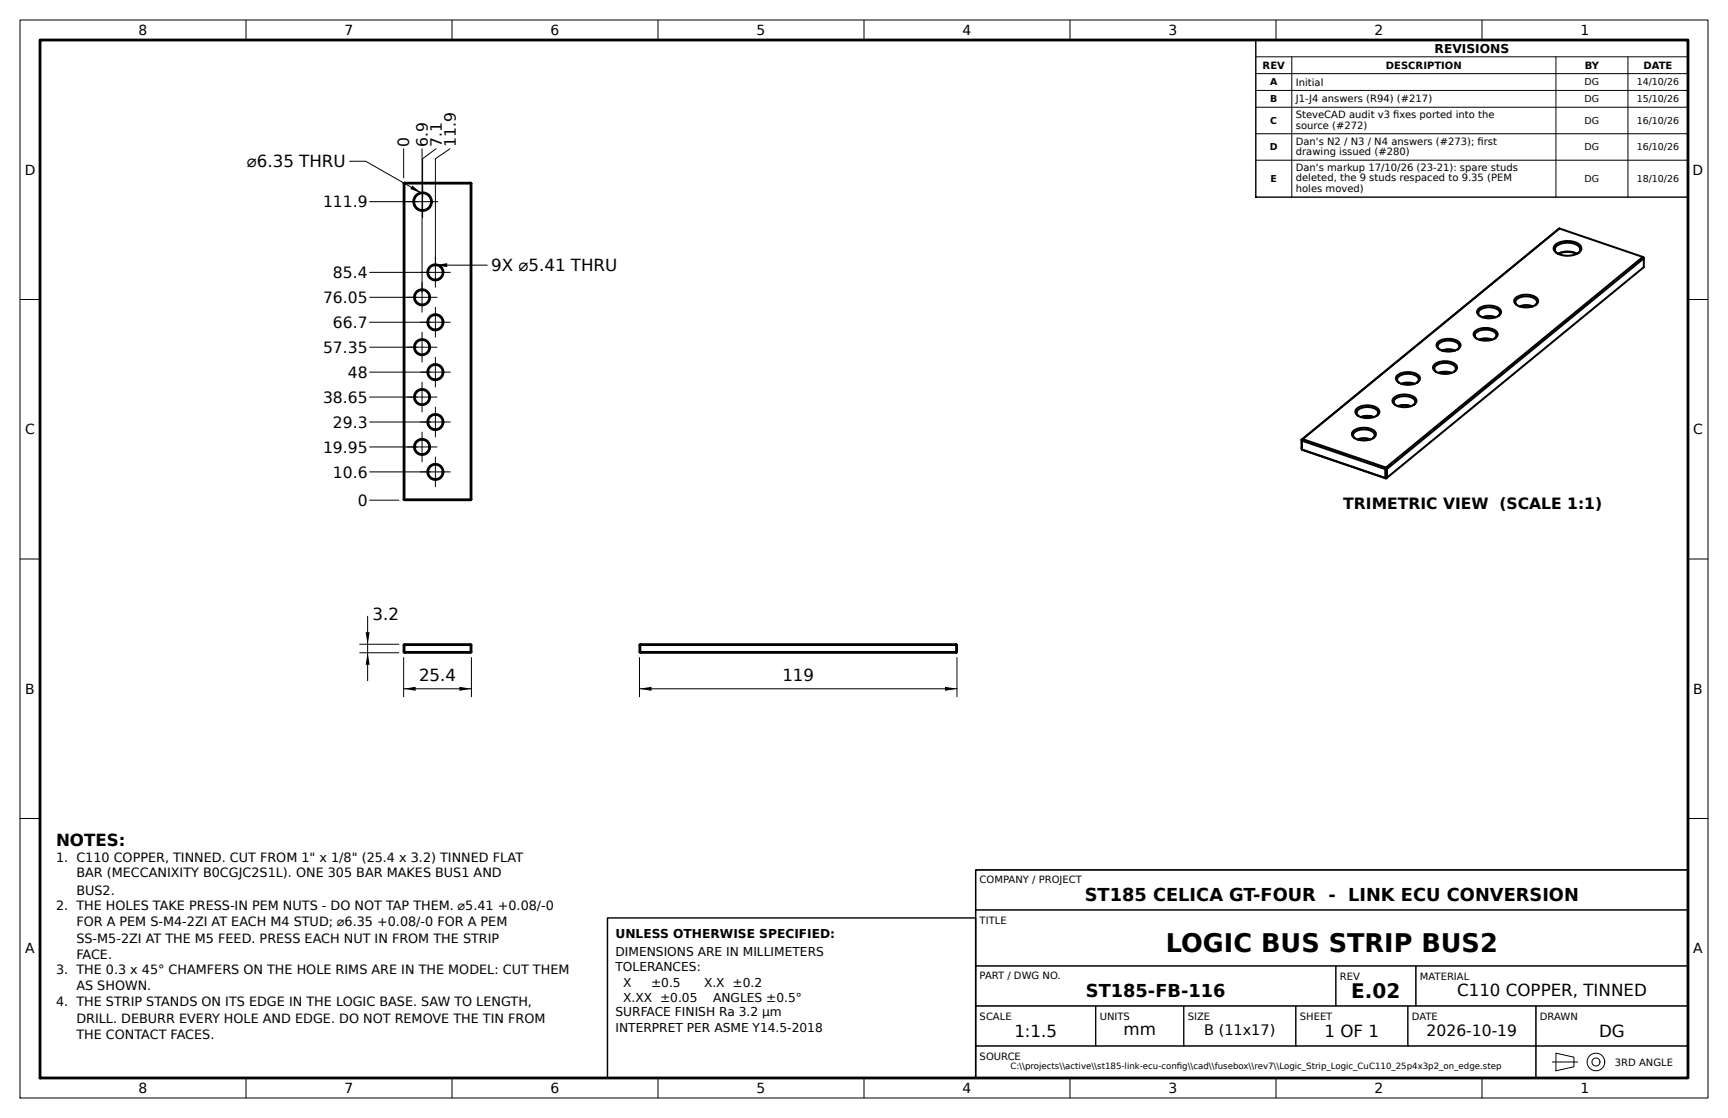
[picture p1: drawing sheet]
<svg xmlns="http://www.w3.org/2000/svg" width="432mm" height="279mm" viewBox="0 0 432 279" stroke-linecap="round" stroke-linejoin="round" font-family="sans-serif">
<defs><g id="words">
<text font-size="6.4" x="291.3" y="237.9">LOGIC BUS STRIP BUS2</text>
<text font-size="5" x="337.7" y="249.4">E.02</text>
<g font-size="4.4">
<text x="271.1" y="225.2">ST185 CELICA GT-FOUR - LINK ECU CONVERSION</text>
<text x="271.4" y="249.2">ST185-FB-116</text>
</g>
<g font-size="4.2">
<text x="61.7" y="41.8">⌀6.35 THRU</text>
<text x="122.7" y="67.8">9X ⌀5.41 THRU</text>
<text x="93.1" y="154.9">3.2</text>
<text x="104.7" y="170.2">25.4</text>
<text x="195.5" y="170.2">119</text>
<text x="14" y="211.5">NOTES:</text>
<text x="364.1" y="248.9">C110 COPPER, TINNED</text>
<text x="253.5" y="259.1">1:1.5</text>
<text x="280.7" y="258.8">mm</text>
<text x="331" y="259.1">1 OF 1</text>
<text x="399.6" y="259.1">DG</text>
</g>
<g font-size="3.9">
<text x="102.3" y="36.7" transform="rotate(-90 102.3 36.7)">0</text>
<text x="106.9" y="36.7" transform="rotate(-90 106.9 36.7)">6.9</text>
<text x="110.4" y="36.7" transform="rotate(-90 110.4 36.7)">7.1</text>
<text x="113.9" y="36.7" transform="rotate(-90 113.9 36.7)">11.9</text>
<text x="80.7" y="51.8">111.9</text>
<text x="83.2" y="69.5">85.4</text>
<text x="80.7" y="75.7">76.05</text>
<text x="83.2" y="81.9">66.7</text>
<text x="80.7" y="88.2">57.35</text>
<text x="86.9" y="94.4">48</text>
<text x="80.7" y="100.6">38.65</text>
<text x="83.2" y="106.9">29.3</text>
<text x="80.7" y="113.1">19.95</text>
<text x="83.2" y="119.3">10.6</text>
<text x="89.4" y="126.4">0</text>
<text x="335.7" y="127.2">TRIMETRIC VIEW (SCALE 1:1)</text>
<text x="356.5" y="259">2026-10-19</text>
</g>
<text font-size="3.6" x="300.9" y="258.7">B (11x17)</text>
<g font-size="3.5">
<text x="34.6" y="8.8">8</text>
<text x="86.1" y="8.8">7</text>
<text x="137.6" y="8.8">6</text>
<text x="189.1" y="8.7">5</text>
<text x="240.5" y="8.8">4</text>
<text x="292" y="8.8">3</text>
<text x="343.5" y="8.8">2</text>
<text x="395" y="8.8">1</text>
<text x="6.2" y="43.7">D</text>
<text x="423" y="43.7">D</text>
<text x="6.3" y="108.5">C</text>
<text x="423.1" y="108.5">C</text>
<text x="6.3" y="173.4">B</text>
<text x="423.1" y="173.4">B</text>
<text x="6.3" y="238.2">A</text>
<text x="423.1" y="238.2">A</text>
<text x="34.6" y="273.2">8</text>
<text x="86.1" y="273.2">7</text>
<text x="137.6" y="273.2">6</text>
<text x="189.1" y="273.1">5</text>
<text x="240.5" y="273.2">4</text>
<text x="292" y="273.2">3</text>
<text x="343.5" y="273.2">2</text>
<text x="395" y="273.2">1</text>
</g>
<g font-size="3.2">
<text x="14" y="215.4">1. C110 COPPER, TINNED. CUT FROM 1&quot; x 1/8&quot; (25.4 x 3.2) TINNED FLAT</text>
<text x="19.1" y="219.3">BAR (MECCANIXITY B0CGJC2S1L). ONE 305 BAR MAKES BUS1 AND</text>
<text x="14" y="227.5">2. THE HOLES TAKE PRESS-IN PEM NUTS - DO NOT TAP THEM. ⌀5.41 +0.08/-0</text>
<text x="19.1" y="223.5">BUS2.</text>
<text x="19.1" y="231.4">FOR A PEM S-M4-2ZI AT EACH M4 STUD; ⌀6.35 +0.08/-0 FOR A PEM</text>
<text x="19.1" y="235.6">SS-M5-2ZI AT THE M5 FEED. PRESS EACH NUT IN FROM THE STRIP</text>
<text x="19.1" y="239.6">FACE.</text>
<text x="14" y="243.3">3. THE 0.3 x 45° CHAMFERS ON THE HOLE RIMS ARE IN THE MODEL: CUT THEM</text>
<text x="14" y="251.5">4. THE STRIP STANDS ON ITS EDGE IN THE LOGIC BASE. SAW TO LENGTH,</text>
<text x="19.1" y="247.3">AS SHOWN.</text>
<text x="19.1" y="255.7">DRILL. DEBURR EVERY HOLE AND EDGE. DO NOT REMOVE THE TIN FROM</text>
<text x="19.1" y="259.7">THE CONTACT FACES.</text>
</g>
<g font-size="3.1">
<text x="358.5" y="13.2">REVISIONS</text>
<text x="153.8" y="234.4">UNLESS OTHERWISE SPECIFIED:</text>
<text x="153.8" y="238.9">DIMENSIONS ARE IN MILLIMETERS</text>
<text x="153.8" y="242.7">TOLERANCES:</text>
<text x="155.7" y="246.6">X</text>
<text x="155.7" y="250.4">X.XX ±0.05</text>
<text x="162.7" y="246.6">±0.5</text>
<text x="175.9" y="246.6">X.X ±0.2</text>
<text x="178.2" y="250.4">ANGLES ±0.5°</text>
<text x="153.8" y="253.9">SURFACE FINISH Ra 3.2 µm</text>
<text x="153.8" y="258">INTERPRET PER ASME Y14.5-2018</text>
</g>
<g font-size="2.5">
<text x="315.5" y="17.2">REV</text>
<text x="346.3" y="17.2">DESCRIPTION</text>
<text x="396" y="17.2">BY</text>
<text x="410.7" y="17.2">DATE</text>
<text x="323.8" y="21.4">Initial</text>
<text x="323.8" y="25.4">J1-J4 answers (R94) (#217)</text>
<text x="323.8" y="29.5">SteveCAD audit v3 fxes ported into the</text>
<text x="348.1" y="29.5">i</text>
<text x="323.8" y="32.2">source (#272)</text>
<text x="323.8" y="36.2">Dan's N2 / N3 / N4 answers (#273); frst</text>
<text x="323.8" y="38.7">drawing issued (#280)</text>
<text x="369.2" y="36.2">i</text>
<text x="323.8" y="42.7">Dan's markup 17/10/26 (23-21): spare studs</text>
<text x="323.8" y="45.3">deleted, the 9 studs respaced to 9.35 (PEM</text>
<text x="323.8" y="48">holes moved)</text>
<text x="244.8" y="220.6">COMPANY / PROJECT</text>
<text x="244.8" y="230.9">TITLE</text>
<text x="244.8" y="244.8">PART / DWG NO.</text>
<text x="334.8" y="244.9">REV</text>
<text x="354.8" y="244.9">MATERIAL</text>
<text x="244.8" y="254.9">SCALE</text>
<text x="274.8" y="254.9">UNITS</text>
<text x="296.8" y="254.9">SIZE</text>
<text x="324.8" y="254.9">SHEET</text>
<text x="352.8" y="254.9">DATE</text>
<text x="384.8" y="254.9">DRAWN</text>
<text x="244.8" y="264.9">SOURCE</text>
<text x="403.5" y="266.3">3RD ANGLE</text>
</g>
<g font-size="2.4">
<text x="317.4" y="21.4">A</text>
<text x="396" y="21.4">DG</text>
<text x="409" y="21.3">14/10/26</text>
<text x="317.4" y="25.6">B</text>
<text x="396" y="25.6">DG</text>
<text x="409" y="25.5">15/10/26</text>
<text x="317.4" y="31">C</text>
<text x="396" y="31">DG</text>
<text x="409" y="30.9">16/10/26</text>
<text x="317.3" y="37.6">D</text>
<text x="396" y="37.6">DG</text>
<text x="409" y="37.5">16/10/26</text>
<text x="317.5" y="45.5">E</text>
<text x="396" y="45.5">DG</text>
<text x="409" y="45.4">18/10/26</text>
</g>
<g font-size="2.2">
<text x="252.5" y="267.2">C:\\projects\\active\\st185-link-ecu-confg\\cad\\fusebox\\rev7\\Logic_Strip_Logic_CuC110_25p4x3p2_on_edge.step</text>
<text x="294.1" y="267.2">i</text>
</g>
</g></defs>
<g fill="none" stroke="#000" stroke-width=".5">
<path d="M100.9 45.9v78.9M100.9 45.9h16.9M101.1 45.7v79.3M101.1 45.7l-.2 .2M101.1 45.7h16.5M117.6 45.7v79.3M117.6 45.7l.2 .2M117.8 45.9v78.9M389.7 57.1l-64.5 52.8M389.7 57.1l-64.2 52.6M389.7 57.1l20.8 7.1M369.4 77.3a4.3 4.3 0 0 1 5.6 .3 1.75 1.75 0 0 1-1.9 1.9h-1.3a2.52 2.52 0 0 1-2.7-1.6z"/>
<path d="M369.9 79a1.11 1.11 0 0 1-.4-1.2 1.11 1.11 0 0 1 1.1-.8 3.4 3.4 0 0 1 4.2 .9v.5l-.5 .6M370.4 79.3a4.7 4.7 0 0 1 3.4 0M370.5 79.3a5.4 5.4 0 0 1 3.2 0M378.6 74.6a4.3 4.3 0 0 1 5.7 .2 1.75 1.75 0 0 1-1.9 1.9l-1.4 .1a2.52 2.52 0 0 1-2.6-1.6zM379.1 76.3a1.11 1.11 0 0 1-.3-1.3 1.11 1.11 0 0 1 1.1-.7 3.4 3.4 0 0 1 4.1 .9v.5l-.4 .6M379.7 76.6a4.7 4.7 0 0 1 3.3 0M379.8 76.6a5.4 5.4 0 0 1 3.1 0M388.5 61.3a5.1 5.1 0 0 1 6.4 .1 1.42 1.42 0 0 1-1 2.1 5.3 5.3 0 0 1-5.4-.7l-.3-.7zM389.1 63.3a1.19 1.19 0 0 1-.5-1.2 1.19 1.19 0 0 1 .9-1 4.5 4.5 0 0 1 5.2 .7 1.07 1.07 0 0 1-.4 1.5M389.3 63.4a5.2 5.2 0 0 1 4.7 0 6 6 0 0 0-4.6 0M410.5 64.2l.3 .4M410.5 64.2l-64.2 52.7"/>
<path d="M410.8 64.6l-64.2 52.6M410.8 64.6v2.2l-64.2 52.6M348.2 99.5a4.3 4.3 0 0 1 5.7 .3 1.75 1.75 0 0 1-2 1.9l-1.3 .1a2.52 2.52 0 0 1-2.6-1.6zM349.1 93.9a4.3 4.3 0 0 1 5.6 .3 1.75 1.75 0 0 1-1.9 1.9l-1.3 .1a2.52 2.52 0 0 1-2.7-1.6zM349.6 95.7a1.11 1.11 0 0 1-.4-1.3 1.11 1.11 0 0 1 1.1-.8 3.4 3.4 0 0 1 4.2 1v.4l-.5 .7M350.2 95.9a4.7 4.7 0 0 1 3.3 0M350.3 95.9a5.4 5.4 0 0 1 3.1 0M358.4 91.2a4.3 4.3 0 0 1 5.6 .3 1.75 1.75 0 0 1-1.9 1.9h-1.3a2.52 2.52 0 0 1-2.7-1.6zM358.9 92.9a1.11 1.11 0 0 1-.4-1.2 1.11 1.11 0 0 1 1.1-.8 3.4 3.4 0 0 1 4.1 .9l.1 .5-.5 .6M359.2 85.6a4.3 4.3 0 0 1 5.7 .3 1.75 1.75 0 0 1-1.9 1.9h-1.4a2.52 2.52 0 0 1-2.6-1.6zM359.4 93.2a4.7 4.7 0 0 1 3.3 0M359.5 93.2a5.4 5.4 0 0 1 3.2 0"/>
<path d="M359.7 87.3a1.11 1.11 0 0 1-.3-1.2 1.11 1.11 0 0 1 1.1-.8 3.4 3.4 0 0 1 4.1 .9v.5l-.4 .6M360.3 87.6a4.7 4.7 0 0 1 3.3 0M360.4 87.6a5.4 5.4 0 0 1 3.1 0M368.5 82.9a4.3 4.3 0 0 1 5.6 .3 1.75 1.75 0 0 1-1.9 1.8l-1.3 .1a2.52 2.52 0 0 1-2.7-1.6zM369 84.6a1.11 1.11 0 0 1-.4-1.3 1.11 1.11 0 0 1 1.1-.7 3.4 3.4 0 0 1 4.2 .9v.5l-.4 .6M369.6 84.9a4.7 4.7 0 0 1 3.3 0M369.7 84.9a5.4 5.4 0 0 1 3.1 0M325.2 109.9l.1 .2M325.2 109.9l.1 2.4M325.3 112.3l21 7.3M325.3 110.1l20.9 7.1M325.3 112.3l20.9 7.1"/>
<path d="M325.3 110.1v2.2M325.5 109.7l-.2 .4M325.5 109.7l-.3 .2M325.5 109.7l20.8 7.2M338.1 107.8a4.3 4.3 0 0 1 5.6 .3 1.75 1.75 0 0 1-1.9 1.9l-1.3 .1a2.52 2.52 0 0 1-2.7-1.6zM338.6 109.6a1.11 1.11 0 0 1-.4-1.3 1.11 1.11 0 0 1 1.1-.7 3.4 3.4 0 0 1 4.2 .9v.4l-.5 .7M338.9 102.2a4.3 4.3 0 0 1 5.7 .3 1.75 1.75 0 0 1-1.9 1.9l-1.4 .1a2.52 2.52 0 0 1-2.6-1.6zM339.2 109.8a4.7 4.7 0 0 1 3.3 0M339.3 109.8a5.4 5.4 0 0 1 3.1 0M339.5 104a1.11 1.11 0 0 1-.4-1.3 1.11 1.11 0 0 1 1.1-.7 3.4 3.4 0 0 1 4.1 .9l.1 .5-.5 .6M340 104.2a4.7 4.7 0 0 1 3.3 0M340.1 104.3a5.4 5.4 0 0 1 3.1 0"/>
<path d="M346.2 119.4l.1 .2M346.2 117.2v2.2M346.3 116.9l.3 .3M346.3 116.9l-.1 .3M346.6 117.2h-.4M346.6 119.4l-.3 .2M346.6 119.4h-.4M346.6 117.2v2.2M348.7 101.2a1.11 1.11 0 0 1-.4-1.2 1.11 1.11 0 0 1 1.2-.8 3.4 3.4 0 0 1 4.1 .9v.5l-.4 .6M349.3 101.5a4.7 4.7 0 0 1 3.3 0M349.4 101.5a5.4 5.4 0 0 1 3.1 0M100.9 124.8h16.9"/>
<path d="M100.9 124.8l.2 .2M101.1 125h16.5M117.8 124.8l-.2 .2M100.9 161.2h16.9M100.9 162.9l.2 .2M100.9 162.9h16.9M100.9 161.2v1.7M101.1 161v2.1M101.1 161l-.2 .2M101.1 161h16.5M101.1 163.1h16.5M117.6 161l.2 .2"/>
<path d="M117.6 161v2.1M117.8 162.9l-.2 .2M117.8 161.2v1.7M159.8 161.2h79.3M159.8 162.9h79.3M159.8 162.9l.2 .2M159.8 161.2v1.7M160 161h78.9M160 163.1h78.9M160 161v2.1M160 161l-.2 .2M238.9 161v2.1"/>
<path d="M238.9 161l.2 .2M239.1 162.9l-.2 .2M239.1 161.2v1.7"/>
<circle cx="105.6" cy="50.4" r="2.32"/>
<circle cx="105.6" cy="50.4" r="2.12"/>
<circle cx="105.5" cy="74.3" r="2"/>
<circle cx="105.5" cy="74.3" r="1.8"/>
<circle cx="108.8" cy="68.1" r="1.8"/>
<circle cx="108.8" cy="68.1" r="2"/>
<circle cx="105.5" cy="99.2" r="2"/>
<circle cx="105.5" cy="99.2" r="1.8"/>
<circle cx="105.5" cy="86.8" r="2"/>
<circle cx="105.5" cy="86.8" r="1.8"/>
<circle cx="108.8" cy="80.5" r="1.8"/>
<circle cx="108.8" cy="93" r="1.8"/>
<circle cx="108.8" cy="80.5" r="2"/>
<circle cx="108.8" cy="93" r="2"/>
<circle cx="105.5" cy="111.7" r="2"/>
<circle cx="105.5" cy="111.7" r="1.8"/>
<circle cx="108.8" cy="105.5" r="2"/>
<circle cx="108.8" cy="117.9" r="1.8"/>
<circle cx="108.8" cy="105.5" r="1.8"/>
<circle cx="108.8" cy="117.9" r="2"/>
</g>
<g fill="none" stroke="#000" stroke-width=".25">
<path d="M5 5h421.8v269.4h-421.8zM61.5 5v5M112.9 5v5M164.4 5v5M215.9 5v5M267.4 5v5M313.8 14.2h108M313.8 18.4h108M318.9 5v5M322.8 14.2v35.1M370.3 5v5M388.8 14.2v35.1"/>
<path d="M406.8 14.2v35.1M100.9 37.2v7.3M105.5 37.2v35.9M109 37.2l-3.4 2.5v9.5M112.5 37.2l-3.7 2.5v27.2M313.8 22.6h108M313.8 26.8h108M313.8 33.4h108M87.4 40.3h4l14 8M92.4 50.4h12M313.8 40h108M5 74.8h5"/>
<path d="M92.4 74.3h11.9M92.4 68.1h15.2M108.7 66.3h13M421.8 74.8h5M92.4 99.2h11.9M92.4 93h15.2M92.4 86.8h11.9M92.4 80.5h15.2M92.4 117.9h15.2M92.4 111.7h11.9M92.4 105.5h15.2M5 139.7h5"/>
<path d="M92.4 125h7.3M421.8 139.7h5M91.9 154v16.1M89.9 163.1h9.8M89.9 161h9.8M100.9 164.3v9.8M100.9 172.1h16.9M117.8 164.3v9.8M159.8 172.1h79.3M159.8 164.3v9.8M239.1 164.3v9.8M5 204.5h5"/>
<path d="M243.8 217.4h178v10h-178zM421.8 204.5h5M243.8 227.4h178v14h-178zM243.8 241.4h90v10h-90zM243.8 251.4h30v10h-30zM273.8 251.4h22v10h-22zM295.8 251.4h28v10h-28zM323.8 251.4h28v10h-28zM333.8 241.4h20v10h-20zM351.8 251.4h32v10h-32zM353.8 241.4h68v10h-68zM383.8 251.4h38v10h-38z"/>
<path d="M61.5 269.4v5M112.9 269.4v5M164.4 269.4v5M215.9 269.4v5M243.8 261.4h140v8h-140zM267.4 269.4v5M318.9 269.4v5M370.3 269.4v5M383.8 261.4h38v8h-38zM388.8 263.2l4.5 1v2.4l-4.5 1z"/>
<circle cx="398.8" cy="265.4" r="2.2"/>
<circle cx="398.8" cy="265.4" r="1"/>
</g>
<g fill="none" stroke="#000" stroke-width=".25" stroke-dasharray="8 1.5 1.5 1.5" stroke-linecap="butt">
<path d="M101.5 50.4h8.2M105.6 54.5v-8.2M101.7 74.3h7.6M105 68.1h7.6M105.5 78.1v-7.6M108.8 71.9v-7.6M101.7 99.2h7.6M101.7 86.8h7.6M105 93h7.6M105 80.5h7.6M105.5 90.6v-7.6M108.8 96.8v-7.6"/>
<path d="M108.8 84.3v-7.6M101.7 111.7h7.6M105 117.9h7.6M105 105.5h7.6M105.5 115.5v-7.6M105.5 103v-7.6M108.8 109.3v-7.6M108.8 121.7v-7.6M387.8 265.4h6.5"/>
</g>
<path d="M10 10h411.8v259.4h-411.8z" fill="none" stroke="#000" stroke-width=".7"/>
<path d="M313.8 10h108v39.3h-108zM243.8 217.4h178v52h-178zM151.8 229.4h92v40h-92z" fill="none" stroke="#000" stroke-width=".35"/>
<path d="M103 46.4l2.4 1.9-2.9-1.1zM108.7 66.3l3-.5v1zM91.9 163.1l.5 3h-1zM91.4 158h1l-.5 3zM100.9 172.1l3-.5v1zM114.8 171.6l3 .5-3 .5zM159.8 172.1l3-.5v1zM236.1 171.6l3 .5-3 .5z" fill="#000"/>
<use href="#words"/>
</svg>
